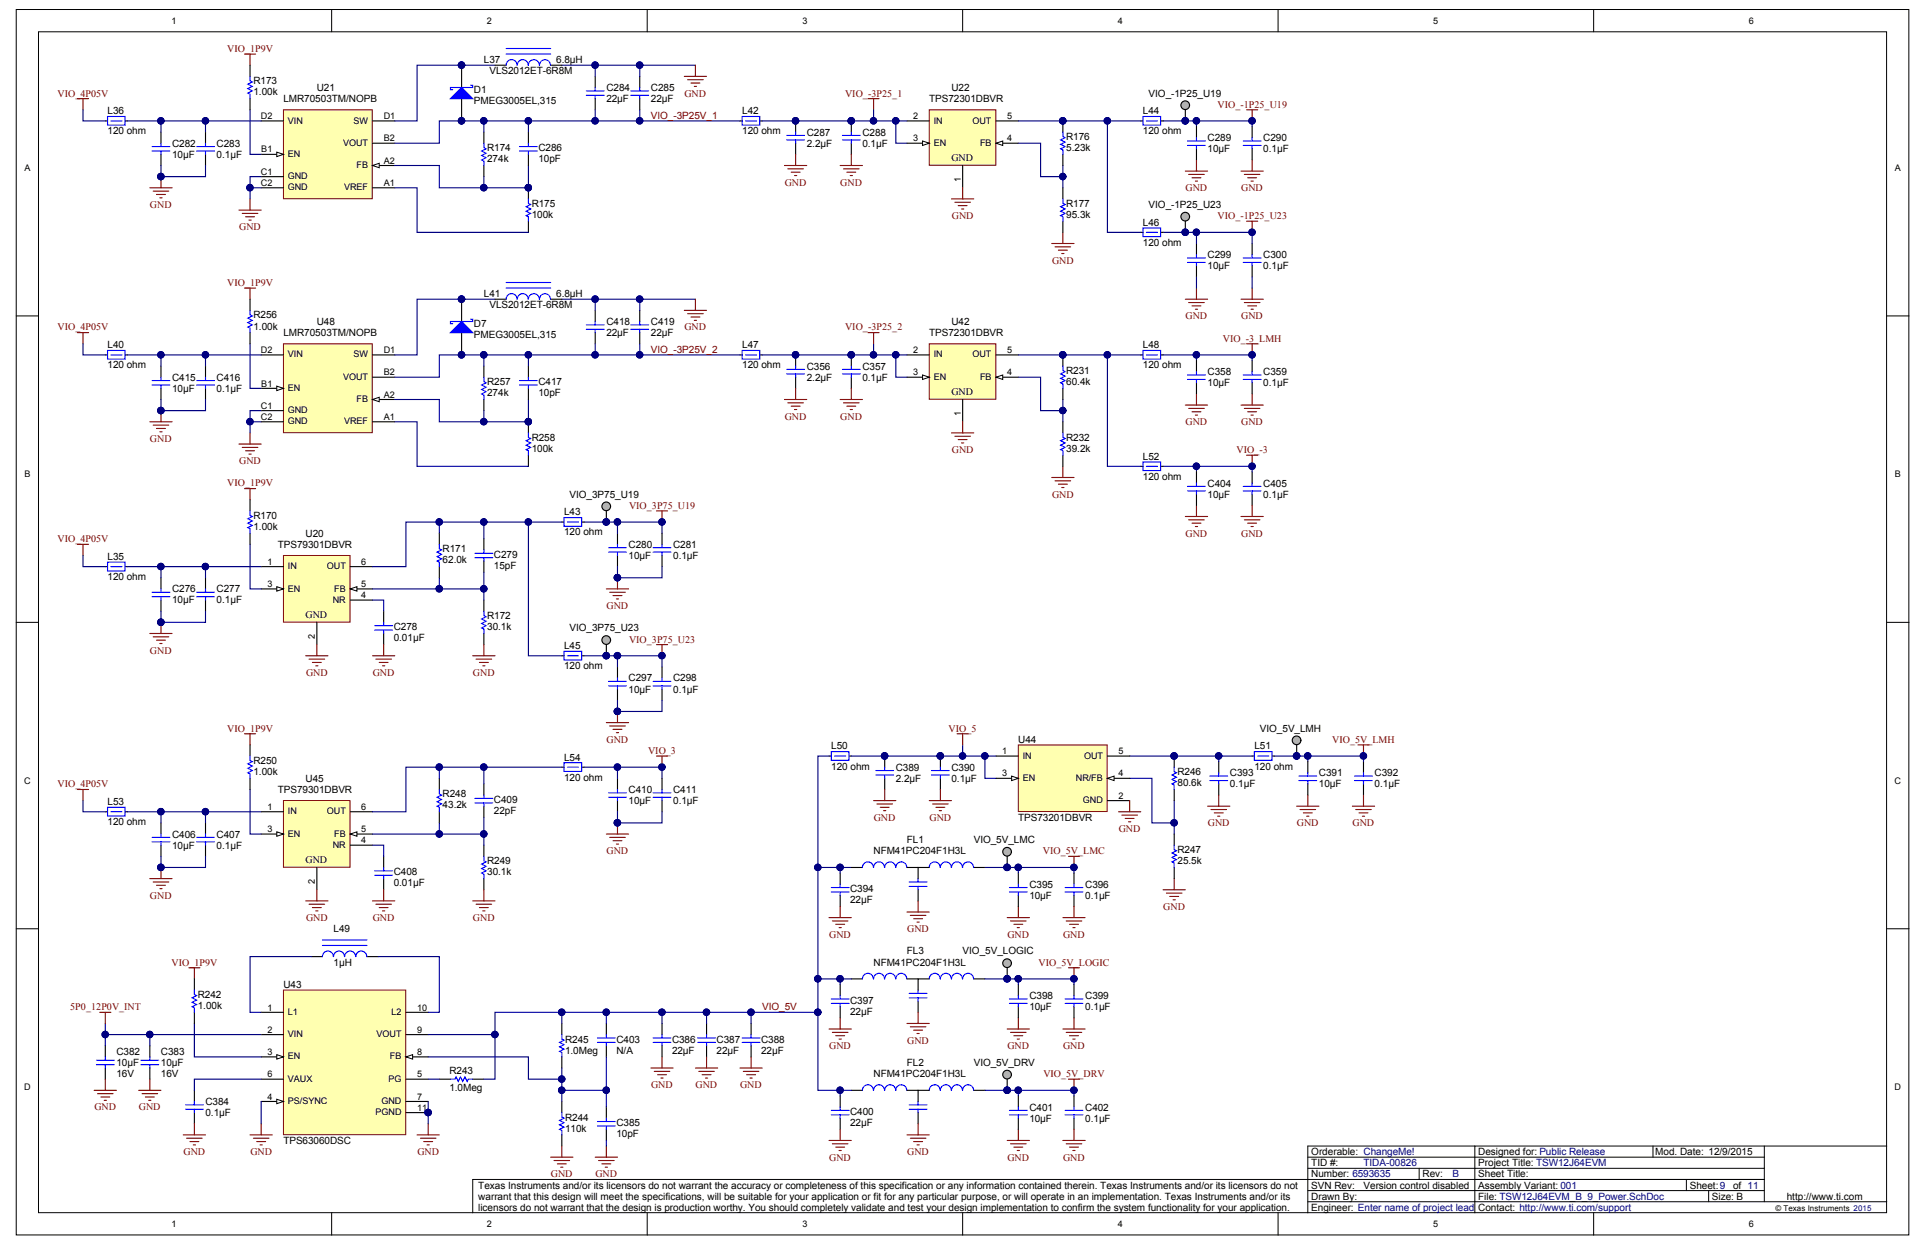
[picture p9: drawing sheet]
<svg xmlns="http://www.w3.org/2000/svg" width="432mm" height="279mm" viewBox="0 0 432 279" stroke-linecap="round" stroke-linejoin="round" font-family="sans-serif">
<defs><g id="words">
<g font-size="2.2" fill="#800000">
<text x="50.9" y="11.6">VIO_1P9V</text>
<text x="12.9" y="21.6">VIO_4P05V</text>
<text x="153.4" y="21.6">GND</text>
<text x="189.4" y="21.6">VIO_-3P25_1</text>
<text x="145.9" y="26.6">VIO_-3P25V_1</text>
<text x="272.8" y="24.1">VIO_-1P25_U19</text>
<text x="175.8" y="41.6">GND</text>
<text x="188.3" y="41.6">GND</text>
<text x="33.6" y="46.6">GND</text>
<text x="265.7" y="42.8">GND</text>
<text x="278.1" y="42.8">GND</text>
<text x="53.6" y="51.6">GND</text>
<text x="213.3" y="49.1">GND</text>
<text x="272.8" y="49.1">VIO_-1P25_U23</text>
<text x="235.7" y="59">GND</text>
<text x="50.9" y="64">VIO_1P9V</text>
<text x="265.7" y="71.5">GND</text>
<text x="278.1" y="71.5">GND</text>
<text x="12.9" y="74">VIO_4P05V</text>
<text x="153.4" y="74">GND</text>
<text x="189.4" y="74">VIO_-3P25_2</text>
<text x="274" y="76.5">VIO_-3_LMH</text>
<text x="145.9" y="79">VIO_-3P25V_2</text>
<text x="175.8" y="94">GND</text>
<text x="188.3" y="94">GND</text>
<text x="265.7" y="95.2">GND</text>
<text x="278.1" y="95.2">GND</text>
<text x="33.6" y="99">GND</text>
<text x="213.3" y="101.4">GND</text>
<text x="277.1" y="101.4">VIO_-3</text>
<text x="53.6" y="103.9">GND</text>
<text x="50.9" y="108.9">VIO_1P9V</text>
<text x="141" y="113.9">VIO_3P75_U19</text>
<text x="235.7" y="111.4">GND</text>
<text x="12.9" y="121.4">VIO_4P05V</text>
<text x="265.7" y="120.2">GND</text>
<text x="278.1" y="120.2">GND</text>
<text x="135.9" y="136.4">GND</text>
<text x="141" y="143.9">VIO_3P75_U23</text>
<text x="33.6" y="146.4">GND</text>
<text x="68.6" y="151.4">GND</text>
<text x="83.5" y="151.4">GND</text>
<text x="106" y="151.4">GND</text>
<text x="50.9" y="163.9">VIO_1P9V</text>
<text x="135.9" y="166.3">GND</text>
<text x="212.6" y="163.9">VIO_5</text>
<text x="298.5" y="166.3">VIO_5V_LMH</text>
<text x="145.2" y="168.8">VIO_3</text>
<text x="12.9" y="176.3">VIO_4P05V</text>
<text x="195.8" y="183.8">GND</text>
<text x="208.3" y="183.8">GND</text>
<text x="270.7" y="185">GND</text>
<text x="290.6" y="185">GND</text>
<text x="303.1" y="185">GND</text>
<text x="135.9" y="191.3">GND</text>
<text x="233.7" y="191.3">VIO_5V_LMC</text>
<text x="250.7" y="186.3">GND</text>
<text x="33.6" y="201.3">GND</text>
<text x="260.7" y="203.8">GND</text>
<text x="68.6" y="206.3">GND</text>
<text x="83.5" y="206.3">GND</text>
<text x="106" y="206.3">GND</text>
<text x="203.3" y="208.8">GND</text>
<text x="185.8" y="210">GND</text>
<text x="225.8" y="210">GND</text>
<text x="238.2" y="210">GND</text>
<text x="38.4" y="216.2">VIO_1P9V</text>
<text x="232.7" y="216.2">VIO_5V_LOGIC</text>
<text x="15.7" y="226.2">5P0_12P0V_INT</text>
<text x="170.8" y="226.2">VIO_5V</text>
<text x="203.3" y="233.7">GND</text>
<text x="185.8" y="235">GND</text>
<text x="225.8" y="235">GND</text>
<text x="238.2" y="235">GND</text>
<text x="145.9" y="243.7">GND</text>
<text x="155.9" y="243.7">GND</text>
<text x="165.9" y="243.7">GND</text>
<text x="233.8" y="241.2">VIO_5V_DRV</text>
<text x="21.1" y="248.7">GND</text>
<text x="31.1" y="248.7">GND</text>
<text x="41.1" y="258.7">GND</text>
<text x="56.1" y="258.7">GND</text>
<text x="93.5" y="258.7">GND</text>
<text x="123.4" y="263.6">GND</text>
<text x="133.4" y="263.6">GND</text>
<text x="185.8" y="259.9">GND</text>
<text x="203.3" y="258.7">GND</text>
<text x="225.8" y="259.9">GND</text>
<text x="238.2" y="259.9">GND</text>
</g>
<g font-size="2.2">
<text x="108.4" y="14.1">L37</text>
<text x="109.7" y="16.6">VLS2012ET-6R8M</text>
<text x="124.6" y="14.1">6.8µH</text>
<text x="56.8" y="21.4">1.00k</text>
<text x="56.8" y="18.9">R173</text>
<text x="63.5" y="22.9">LMR70503TM/NOPB</text>
<text x="71" y="20.4">U21</text>
<text x="106.2" y="20.9">D1</text>
<text x="106.2" y="23.4">PMEG3005EL,315</text>
<text x="135.9" y="22.9">22µF</text>
<text x="135.9" y="20.4">C284</text>
<text x="145.9" y="22.9">22µF</text>
<text x="145.9" y="20.4">C285</text>
<text x="208.2" y="22.9">TPS72301DBVR</text>
<text x="213.2" y="20.4">U22</text>
<text x="257.4" y="21.6">VIO_-1P25_U19</text>
<text x="24.1" y="25.6">L36</text>
<text x="166.3" y="25.6">L42</text>
<text x="256.1" y="25.6">L44</text>
<text x="24.1" y="30.1">120 ohm</text>
<text x="38.6" y="35.4">10µF</text>
<text x="38.6" y="32.9">C282</text>
<text x="48.5" y="35.4">0.1µF</text>
<text x="48.5" y="32.9">C283</text>
<text x="109.2" y="33.8">R174</text>
<text x="120.7" y="33.8">C286</text>
<text x="166.3" y="30.1">120 ohm</text>
<text x="180.8" y="32.9">2.2µF</text>
<text x="180.8" y="30.4">C287</text>
<text x="193.2" y="32.9">0.1µF</text>
<text x="193.2" y="30.4">C288</text>
<text x="238.9" y="33.8">5.23k</text>
<text x="238.9" y="31.3">R176</text>
<text x="256.1" y="30.1">120 ohm</text>
<text x="270.6" y="34.1">10µF</text>
<text x="270.6" y="31.6">C289</text>
<text x="283.1" y="34.1">0.1µF</text>
<text x="283.1" y="31.6">C290</text>
<text x="109.2" y="36.3">274k</text>
<text x="120.7" y="36.3">10pF</text>
<text x="213.2" y="36.1">GND</text>
<text x="119.1" y="46.3">R175</text>
<text x="238.9" y="46.3">R177</text>
<text x="257.4" y="46.6">VIO_-1P25_U23</text>
<text x="119.1" y="48.8">100k</text>
<text x="238.9" y="48.8">95.3k</text>
<text x="256.1" y="50.6">L46</text>
<text x="256.1" y="55.1">120 ohm</text>
<text x="270.6" y="57.8">C299</text>
<text x="283.1" y="57.8">C300</text>
<text x="270.6" y="60.3">10µF</text>
<text x="283.1" y="60.3">0.1µF</text>
<text x="56.8" y="71.3">R256</text>
<text x="108.4" y="66.5">L41</text>
<text x="109.7" y="69">VLS2012ET-6R8M</text>
<text x="124.6" y="66.5">6.8µH</text>
<text x="56.8" y="73.8">1.00k</text>
<text x="63.5" y="75.3">LMR70503TM/NOPB</text>
<text x="71" y="72.8">U48</text>
<text x="106.2" y="73.3">D7</text>
<text x="106.2" y="75.8">PMEG3005EL,315</text>
<text x="135.9" y="75.3">22µF</text>
<text x="135.9" y="72.8">C418</text>
<text x="145.9" y="75.3">22µF</text>
<text x="145.9" y="72.8">C419</text>
<text x="208.2" y="75.3">TPS72301DBVR</text>
<text x="213.2" y="72.8">U42</text>
<text x="24.1" y="82.5">120 ohm</text>
<text x="24.1" y="78">L40</text>
<text x="166.3" y="82.5">120 ohm</text>
<text x="166.3" y="78">L47</text>
<text x="180.8" y="82.8">C356</text>
<text x="193.2" y="82.8">C357</text>
<text x="238.9" y="83.8">R231</text>
<text x="256.1" y="82.5">120 ohm</text>
<text x="256.1" y="78">L48</text>
<text x="38.6" y="87.7">10µF</text>
<text x="38.6" y="85.3">C415</text>
<text x="48.5" y="87.7">0.1µF</text>
<text x="48.5" y="85.3">C416</text>
<text x="109.2" y="88.8">274k</text>
<text x="109.2" y="86.3">R257</text>
<text x="120.7" y="88.8">10pF</text>
<text x="120.7" y="86.3">C417</text>
<text x="180.8" y="85.3">2.2µF</text>
<text x="193.2" y="85.3">0.1µF</text>
<text x="213.2" y="88.5">GND</text>
<text x="238.9" y="86.3">60.4k</text>
<text x="270.6" y="86.5">10µF</text>
<text x="270.6" y="84">C358</text>
<text x="283.1" y="86.5">0.1µF</text>
<text x="283.1" y="84">C359</text>
<text x="119.1" y="101.2">100k</text>
<text x="119.1" y="98.7">R258</text>
<text x="238.9" y="101.2">39.2k</text>
<text x="238.9" y="98.7">R232</text>
<text x="256.1" y="107.5">120 ohm</text>
<text x="256.1" y="103">L52</text>
<text x="127.6" y="111.5">VIO_3P75_U19</text>
<text x="270.6" y="111.5">10µF</text>
<text x="270.6" y="109">C404</text>
<text x="283.1" y="111.5">0.1µF</text>
<text x="283.1" y="109">C405</text>
<text x="56.8" y="118.7">1.00k</text>
<text x="56.8" y="116.2">R170</text>
<text x="126.4" y="119.9">120 ohm</text>
<text x="126.4" y="115.4">L43</text>
<text x="24.1" y="125.4">L35</text>
<text x="62.3" y="122.7">TPS79301DBVR</text>
<text x="68.5" y="120.2">U20</text>
<text x="99.2" y="123.7">R171</text>
<text x="110.7" y="124.9">C279</text>
<text x="140.9" y="125.2">10µF</text>
<text x="140.9" y="122.7">C280</text>
<text x="150.8" y="125.2">0.1µF</text>
<text x="150.8" y="122.7">C281</text>
<text x="24.1" y="129.9">120 ohm</text>
<text x="99.2" y="126.2">62.0k</text>
<text x="110.7" y="127.4">15pF</text>
<text x="38.6" y="135.1">10µF</text>
<text x="38.6" y="132.7">C276</text>
<text x="48.5" y="135.1">0.1µF</text>
<text x="48.5" y="132.7">C277</text>
<text x="68.5" y="138.4">GND</text>
<text x="88.2" y="143.6">0.01µF</text>
<text x="88.2" y="141.1">C278</text>
<text x="109.2" y="141.1">30.1k</text>
<text x="109.2" y="138.7">R172</text>
<text x="127.6" y="141.4">VIO_3P75_U23</text>
<text x="126.4" y="149.9">120 ohm</text>
<text x="126.4" y="145.4">L45</text>
<text x="140.9" y="155.1">10µF</text>
<text x="140.9" y="152.6">C297</text>
<text x="150.8" y="155.1">0.1µF</text>
<text x="150.8" y="152.6">C298</text>
<text x="186.3" y="167.8">L50</text>
<text x="228.2" y="166.3">U44</text>
<text x="281.1" y="167.8">L51</text>
<text x="282.3" y="163.9">VIO_5V_LMH</text>
<text x="56.8" y="173.6">1.00k</text>
<text x="56.8" y="171.1">R250</text>
<text x="126.4" y="170.3">L54</text>
<text x="186.3" y="172.4">120 ohm</text>
<text x="200.7" y="172.6">C389</text>
<text x="213.2" y="172.6">C390</text>
<text x="263.8" y="173.6">R246</text>
<text x="275.6" y="173.8">C393</text>
<text x="281.1" y="172.4">120 ohm</text>
<text x="295.6" y="173.8">C391</text>
<text x="308" y="173.8">C392</text>
<text x="62.3" y="177.6">TPS79301DBVR</text>
<text x="68.5" y="175.1">U45</text>
<text x="99.2" y="178.6">R248</text>
<text x="110.7" y="179.8">C409</text>
<text x="126.4" y="174.8">120 ohm</text>
<text x="140.9" y="177.6">C410</text>
<text x="150.8" y="177.6">C411</text>
<text x="200.7" y="175.1">2.2µF</text>
<text x="213.2" y="175.1">0.1µF</text>
<text x="263.8" y="176.1">80.6k</text>
<text x="275.6" y="176.3">0.1µF</text>
<text x="295.6" y="176.3">10µF</text>
<text x="308" y="176.3">0.1µF</text>
<text x="24.1" y="184.8">120 ohm</text>
<text x="24.1" y="180.3">L53</text>
<text x="99.2" y="181.1">43.2k</text>
<text x="110.7" y="182.3">22pF</text>
<text x="140.9" y="180.1">10µF</text>
<text x="150.8" y="180.1">0.1µF</text>
<text x="228.2" y="183.8">TPS73201DBVR</text>
<text x="38.6" y="190.1">10µF</text>
<text x="38.6" y="187.6">C406</text>
<text x="48.5" y="190.1">0.1µF</text>
<text x="48.5" y="187.6">C407</text>
<text x="195.7" y="191.3">NFM41PC204F1H3L</text>
<text x="203.2" y="188.8">FL1</text>
<text x="218.2" y="188.8">VIO_5V_LMC</text>
<text x="263.8" y="191">R247</text>
<text x="68.5" y="193.3">GND</text>
<text x="88.2" y="196">C408</text>
<text x="109.2" y="196">30.1k</text>
<text x="109.2" y="193.5">R249</text>
<text x="263.8" y="193.5">25.5k</text>
<text x="88.2" y="198.5">0.01µF</text>
<text x="190.5" y="202.3">22µF</text>
<text x="190.5" y="199.8">C394</text>
<text x="230.7" y="201.3">10µF</text>
<text x="230.7" y="198.8">C395</text>
<text x="243.2" y="201.3">0.1µF</text>
<text x="243.2" y="198.8">C396</text>
<text x="74.7" y="208.8">L49</text>
<text x="203.2" y="213.7">FL3</text>
<text x="215.7" y="213.7">VIO_5V_LOGIC</text>
<text x="63.5" y="221.2">U43</text>
<text x="74.7" y="216.2">1µH</text>
<text x="195.7" y="216.2">NFM41PC204F1H3L</text>
<text x="44.3" y="226">1.00k</text>
<text x="44.3" y="223.5">R242</text>
<text x="190.5" y="227.2">22µF</text>
<text x="190.5" y="224.7">C397</text>
<text x="230.7" y="226.2">10µF</text>
<text x="230.7" y="223.7">C398</text>
<text x="243.2" y="226.2">0.1µF</text>
<text x="243.2" y="223.7">C399</text>
<text x="126.6" y="233.5">R245</text>
<text x="138.1" y="233.5">C403</text>
<text x="150.6" y="233.5">C386</text>
<text x="160.6" y="233.5">C387</text>
<text x="170.5" y="233.5">C388</text>
<text x="26.1" y="238.7">10µF</text>
<text x="26.1" y="236.2">C382</text>
<text x="36.1" y="238.7">10µF</text>
<text x="36.1" y="236.2">C383</text>
<text x="126.6" y="236">1.0Meg</text>
<text x="138.1" y="236">N/A</text>
<text x="150.6" y="236">22µF</text>
<text x="160.6" y="236">22µF</text>
<text x="170.5" y="236">22µF</text>
<text x="203.2" y="238.7">FL2</text>
<text x="218.2" y="238.7">VIO_5V_DRV</text>
<text x="26.1" y="241.2">16V</text>
<text x="36.1" y="241.2">16V</text>
<text x="100.7" y="244.4">1.0Meg</text>
<text x="100.7" y="240.5">R243</text>
<text x="195.7" y="241.2">NFM41PC204F1H3L</text>
<text x="46" y="249.9">0.1µF</text>
<text x="46" y="247.4">C384</text>
<text x="126.6" y="251">R244</text>
<text x="190.5" y="249.7">C400</text>
<text x="230.7" y="251.2">10µF</text>
<text x="230.7" y="248.7">C401</text>
<text x="243.2" y="251.2">0.1µF</text>
<text x="243.2" y="248.7">C402</text>
<text x="63.5" y="256.2">TPS63060DSC</text>
<text x="126.6" y="253.5">110k</text>
<text x="138.1" y="254.7">10pF</text>
<text x="138.1" y="252.2">C385</text>
<text x="190.5" y="252.2">22µF</text>
<text x="293.8" y="263.7">Number: 6593635</text>
<text x="293.8" y="261.2">TID #:</text>
<text x="293.8" y="258.7">Orderable: ChangeMe!</text>
<text x="318.8" y="263.7">Rev:</text>
<text x="331.2" y="263.7">Sheet Title:</text>
<text x="331.2" y="261.2">Project Title: TSW12J64EVM</text>
<text x="331.2" y="258.7">Designed for: Public Release</text>
<text x="370.9" y="258.7">Mod. Date: 12/9/2015</text>
<text x="107.2" y="266.2">Texas Instruments and/or its licensors do not warrant the accuracy or completeness of this specification or any information contained therein. Texas Instruments and/or its licensors do not</text>
<text x="107.2" y="268.7">warrant that this design will meet the specifications, will be suitable for your application or fit for any particular purpose, or will operate in an implementation. Texas Instruments and/or its</text>
<text x="293.8" y="268.7">Drawn By:</text>
<text x="293.8" y="266.2">SVN Rev:</text>
<text x="305.5" y="266.2">Version control disabled</text>
<text x="331.2" y="268.7">File: TSW12J64EVM_B_9_Power.SchDoc</text>
<text x="331.2" y="266.2">Assembly Variant: 001</text>
<text x="378.6" y="266.2">Sheet:9</text>
<text x="383.6" y="268.7">Size: B</text>
<text x="388.4" y="266.2">of 11</text>
<text x="400.4" y="268.7">http://www.ti.com</text>
<text x="107.2" y="271.2">licensors do not warrant that the design is production worthy. You should completely validate and test your design implementation to confirm the system functionality for your application.</text>
<text x="293.8" y="271.2">Engineer: Enter name of project lead</text>
<text x="331.2" y="271.2">Contact: http://www.ti.com/support</text>
</g>
<g font-size="2.2" fill="#000080">
<text x="305.5" y="261.2">TIDA-00826</text>
<text x="325.5" y="263.7">B</text>
</g>
<g font-size="2">
<text x="38.4" y="5.3">1</text>
<text x="109.1" y="5.3">2</text>
<text x="179.8" y="5.3">3</text>
<text x="250.5" y="5.3">4</text>
<text x="321.2" y="5.3">5</text>
<text x="391.9" y="5.3">6</text>
<text x="58.5" y="26.6">D2</text>
<text x="64.5" y="27.7">VIN</text>
<text x="79.2" y="27.7">SW</text>
<text x="86" y="26.6">D1</text>
<text x="204.6" y="26.6">2</text>
<text x="209.2" y="27.7">IN</text>
<text x="217.9" y="27.7">OUT</text>
<text x="225.7" y="26.6">5</text>
<text x="58.6" y="34.1">B1</text>
<text x="64.5" y="35.1">EN</text>
<text x="76.9" y="32.7">VOUT</text>
<text x="86" y="31.6">B2</text>
<text x="204.6" y="31.6">3</text>
<text x="209.2" y="32.7">EN</text>
<text x="219.6" y="32.7">FB</text>
<text x="225.7" y="31.6">4</text>
<text x="5.5" y="38.3">A</text>
<text x="58.5" y="39.1">C1</text>
<text x="58.5" y="41.6">C2</text>
<text x="64.5" y="40.1">GND</text>
<text x="79.9" y="37.6">FB</text>
<text x="86" y="41.6">A1</text>
<text x="86" y="36.6">A2</text>
<text x="215.3" y="40.7" transform="rotate(-90 215.3 40.7)">1</text>
<text x="424.6" y="38.3">A</text>
<text x="64.5" y="42.6">GND</text>
<text x="77.1" y="42.6">VREF</text>
<text x="58.5" y="79.1">D2</text>
<text x="64.5" y="80.1">VIN</text>
<text x="79.2" y="80.1">SW</text>
<text x="86" y="79.1">D1</text>
<text x="204.6" y="79.1">2</text>
<text x="209.2" y="80.1">IN</text>
<text x="217.9" y="80.1">OUT</text>
<text x="225.7" y="79.1">5</text>
<text x="58.6" y="86.6">B1</text>
<text x="64.5" y="87.5">EN</text>
<text x="76.9" y="85">VOUT</text>
<text x="86" y="84.1">B2</text>
<text x="86" y="89.1">A2</text>
<text x="204.6" y="84.1">3</text>
<text x="209.2" y="85">EN</text>
<text x="219.6" y="85">FB</text>
<text x="225.7" y="84.1">4</text>
<text x="58.5" y="91.6">C1</text>
<text x="58.5" y="94">C2</text>
<text x="64.5" y="92.5">GND</text>
<text x="64.5" y="95">GND</text>
<text x="77.1" y="95">VREF</text>
<text x="79.9" y="90">FB</text>
<text x="86" y="94">A1</text>
<text x="215.3" y="93.1" transform="rotate(-90 215.3 93.1)">1</text>
<text x="5.5" y="106.9">B</text>
<text x="424.6" y="106.9">B</text>
<text x="59.9" y="126.5">1</text>
<text x="59.9" y="131.5">3</text>
<text x="64.5" y="127.5">IN</text>
<text x="73.3" y="127.5">OUT</text>
<text x="81" y="131.5">5</text>
<text x="81" y="126.5">6</text>
<text x="64.5" y="132.5">EN</text>
<text x="74.6" y="135">NR</text>
<text x="74.9" y="132.5">FB</text>
<text x="81" y="134">4</text>
<text x="70.6" y="143" transform="rotate(-90 70.6 143)">2</text>
<text x="224.6" y="168.9">1</text>
<text x="224.6" y="173.9">3</text>
<text x="229.2" y="169.9">IN</text>
<text x="242.9" y="169.9">OUT</text>
<text x="250.7" y="173.9">4</text>
<text x="250.7" y="168.9">5</text>
<text x="5.4" y="175.5">C</text>
<text x="229.2" y="174.9">EN</text>
<text x="241.1" y="174.9">NR/FB</text>
<text x="242.7" y="179.9">GND</text>
<text x="250.7" y="178.9">2</text>
<text x="424.5" y="175.5">C</text>
<text x="59.9" y="181.4">1</text>
<text x="64.5" y="182.4">IN</text>
<text x="73.3" y="182.4">OUT</text>
<text x="81" y="181.4">6</text>
<text x="59.9" y="186.3">3</text>
<text x="64.5" y="187.4">EN</text>
<text x="74.6" y="189.9">NR</text>
<text x="74.9" y="187.4">FB</text>
<text x="81" y="188.8">4</text>
<text x="81" y="186.3">5</text>
<text x="70.6" y="197.9" transform="rotate(-90 70.6 197.9)">2</text>
<text x="59.9" y="226.3">1</text>
<text x="64.5" y="227.3">L1</text>
<text x="87.7" y="227.3">L2</text>
<text x="93.5" y="226.3">10</text>
<text x="59.9" y="231.3">2</text>
<text x="64.5" y="232.3">VIN</text>
<text x="84.4" y="232.3">VOUT</text>
<text x="93.5" y="231.3">9</text>
<text x="59.9" y="236.3">3</text>
<text x="64.5" y="237.3">EN</text>
<text x="87.4" y="237.3">FB</text>
<text x="93.5" y="236.3">8</text>
<text x="5.4" y="244.1">D</text>
<text x="59.9" y="241.3">6</text>
<text x="64.5" y="242.2">VAUX</text>
<text x="87" y="242.2">PG</text>
<text x="93.5" y="241.3">5</text>
<text x="424.5" y="244.1">D</text>
<text x="59.9" y="246.3">4</text>
<text x="64.5" y="247.2">PS/SYNC</text>
<text x="84.2" y="249.7">PGND</text>
<text x="85.5" y="247.2">GND</text>
<text x="93.5" y="246.3">7</text>
<text x="93.5" y="248.8">11</text>
<text x="38.4" y="274.8">1</text>
<text x="109.1" y="274.8">2</text>
<text x="179.8" y="274.8">3</text>
<text x="250.5" y="274.8">4</text>
<text x="321.2" y="274.8">5</text>
<text x="391.9" y="274.8">6</text>
</g>
<text font-size="1.8" x="397.8" y="271.3">© Texas Instruments 2015</text>
</g></defs>
<g fill="#fff" stroke="#000" stroke-width=".22">
<path d="M3.6 2.1h424.1v274.5h-424.1z"/>
<path d="M8.6 7.1h414.1v264.5h-414.1z"/>
</g>
<g fill="none" stroke="#000" stroke-width=".22">
<path d="M74.3 2.1v5M145 2.1v5M215.7 2.1v5M286.4 2.1v5M357.1 2.1v5M3.6 70.8h5M422.8 70.8h5M3.6 139.4h5M422.8 139.4h5M3.6 208h5M422.8 208h5M293.1 259.2h102.2"/>
<path d="M330.5 256.7h-37.4v14.9M370.4 256.7v2.5M395.3 256.7v12.4M422.8 256.7h-92.3v14.9M74.3 271.6v5M145 271.6v5M215.7 271.6v5M286.4 271.6v5M293.1 269.1h129.7M293.1 266.6h102.2M293.1 261.7h102.2M318 261.7v2.4"/>
<path d="M357.1 271.6v5M377.9 264.1v2.5M382.9 266.6v2.5M395.3 264.1h-289.4v7.5"/>
</g>
<path d="M17.4 121.9h2.5M18.6 121.9v2.5M36.1 139.4v2.5M33.6 141.9h5M34.3 142.6h3.5M35.1 143.4h2M35.8 144.1h.5" fill="none" stroke="#800000" stroke-width=".25"/>
<path d="M23.6 126.9h.5M28.1 126.9h.5M36.1 129.4v2.5M36.1 134.4v2.5M46.1 129.4v2.5M46.1 134.4v2.5" fill="none" stroke="#000" stroke-width=".25"/>
<path d="M24.1 125.9h3.9v1.9h-3.9zM24.8 126.9h2.5M34.1 132.6h4M34.1 133.6h4M36.1 131.9v.7M36.1 133.6v.8M44.1 132.6h3.9M44.1 133.6h3.9M46.1 131.9v.7M46.1 133.6v.8" fill="none" stroke="#00f" stroke-width=".25"/>
<path d="M18.6 124.4v2.5h5M28.6 126.9h17.5v2.5M36.1 136.9v2.5h10v-2.5M36.1 126.9v2.5" fill="none" stroke="#000080" stroke-width=".25"/>
<g fill="#000080" stroke="#000080" stroke-width=".22">
<circle cx="36" cy="139.4" r=".72"/>
<circle cx="46" cy="126.9" r=".72"/>
<circle cx="36" cy="126.9" r=".72"/>
</g>
<path d="M63.5 124.4h14.9v14.9h-14.9z" fill="#ffffb0" stroke="#800000" stroke-width=".22"/>
<path d="M58.5 126.9h5M58.5 131.9h5M71 139.4v5" fill="none" stroke="#000" stroke-width=".25"/>
<path d="M62 131.4l1.5 .5-1.5 .5z" fill="#fff" stroke="#000" stroke-width=".22"/>
<path d="M78.5 134.4h5M78.5 131.9h5" fill="none" stroke="#000" stroke-width=".25"/>
<path d="M78.5 131.9l1.5-.5v1z" fill="#fff" stroke="#000" stroke-width=".22"/>
<g fill="none" stroke="#000" stroke-width=".25">
<path d="M98.4 119.4v2.5M138.4 119.4v2.5M148.3 119.4v2.5M78.5 126.9h5M86 136.9v2.5M98.4 126.9v2.5M108.4 120.7v2.5M108.4 125.7v2.4M108.4 134.4v2.5M138.4 124.4v2.5M148.3 124.4v2.5M86 141.9v2.5"/>
<path d="M108.4 141.9v2.5"/>
</g>
<g fill="none" stroke="#800000" stroke-width=".25">
<path d="M54.8 109.4h2.5M56 109.4v2.5M147.1 114.4h2.5M148.3 114.4v2.5M135.9 131.9h5M136.6 132.6h3.5M137.4 133.4h2M138.1 134.1h.5M138.4 129.4v2.5M68.5 146.9h5M69.3 147.6h3.4M70 148.4h2"/>
<path d="M70.8 149.1h.4M71 144.4v2.5M83.5 146.9h5M84.2 147.6h3.5M85 148.4h2M85.7 149.1h.5M86 144.4v2.5M105.9 146.9h5M106.7 147.6h3.5M107.4 148.4h2M108.2 149.1h.5M108.4 144.4v2.5"/>
</g>
<path d="M98.4 119.4v-2.5h-7.4v10h-7.5M98.4 116.9h10v3.8M130.9 116.9h7.5v2.5M138.4 116.9h9.9v2.5M46.1 126.9h12.4M56 121.9v10h2.5M83.5 134.4h2.5v2.5M98.4 129.4v2.5h-14.9M108.4 128.1v3.8h-10M138.4 126.9v2.5h9.9v-2.5" fill="none" stroke="#000080" stroke-width=".25"/>
<g fill="#000080" stroke="#000080" stroke-width=".22">
<circle cx="46" cy="126.9" r=".72"/>
<circle cx="138.3" cy="129.4" r=".72"/>
<circle cx="98.4" cy="131.9" r=".72"/>
<circle cx="108.4" cy="131.9" r=".72"/>
<circle cx="98.4" cy="116.9" r=".72"/>
<circle cx="108.4" cy="116.9" r=".72"/>
<circle cx="135.8" cy="116.9" r=".72"/>
<circle cx="138.3" cy="116.9" r=".72"/>
<circle cx="148.3" cy="116.9" r=".72"/>
</g>
<g fill="none" stroke="#00f" stroke-width=".25">
<path d="M86 139.4v.7M98.4 121.9v1l.5 .3-1 .5 1 .5-1 .5 1 .5-1 .5 .5 .2v1M106.4 123.9h4M106.4 124.9h4M108.4 136.9v1l.5 .2-1 .5 1 .5-1 .5 1 .5-1 .5 .5 .3v1M108.4 123.2v.7M108.4 124.9v.8M136.4 122.7h4M136.4 123.7h4M138.4 121.9v.8M138.4 123.7v.7M146.3 122.7h4"/>
<path d="M146.3 123.7h4M148.3 121.9v.8M148.3 123.7v.7M84 140.1h4M84 141.1h4M86 141.1v.8"/>
</g>
<path d="M63.5 24.6h19.9v19.9h-19.9z" fill="#ffffb0" stroke="#800000" stroke-width=".22"/>
<path d="M58.5 34.6h5M83.5 42.1h5" fill="none" stroke="#000" stroke-width=".25"/>
<path d="M62 34.1l1.5 .5-1.5 .5z" fill="#fff" stroke="#000" stroke-width=".22"/>
<path d="M58.5 39.6h5M58.5 27.1h5M83.5 32.1h5M83.5 37.1h5M58.5 42.1h5" fill="none" stroke="#000" stroke-width=".25"/>
<path d="M83.5 37.1l1.5-.5v1z" fill="#fff" stroke="#000" stroke-width=".22"/>
<g fill="none" stroke="#000" stroke-width=".25">
<path d="M56 14.6v2.5M133.4 17.1v2.5M143.4 17.1v2.5M23.6 27.1h.5M28.1 27.1h.5M36.1 29.6v2.5M36.1 34.6v2.5M46.1 29.6v2.5M46.1 34.6v2.5M56 22.1v2.5M83.5 27.1h5M108.4 29.6v2.5"/>
<path d="M108.4 37.1v2.5M118.4 29.6v2.5M118.4 34.6v2.5M133.4 22.1v2.5M143.4 22.1v2.5M118.4 42.1v2.5M118.4 49.5v2.5M56 111.9v2.5M56 119.4v2.5"/>
</g>
<g fill="none" stroke="#800000" stroke-width=".25">
<path d="M54.8 12.1h2.5M56 12.1v2.5M153.3 17.1h5M154.1 17.9h3.5M154.8 18.6h2M155.6 19.3h.5M155.8 14.6v2.5M17.4 22.1h2.5M18.6 22.1v2.5M36.1 39.6v2.5M33.6 42.1h5M34.3 42.8h3.5"/>
<path d="M35.1 43.6h2M35.8 44.3h.5M53.5 47h5M54.3 47.8h3.5M55 48.5h2M55.8 49.3h.5M56 44.6v2.4"/>
</g>
<g fill="none" stroke="#000080" stroke-width=".25">
<path d="M110.9 14.6h-17.4v12.5h-5M125.9 14.6h29.9M133.4 14.6v2.5M143.4 14.6v2.5M18.6 24.6v2.5h5M28.6 27.1h17.5v2.5M36.1 37.1v2.5h10v-2.5M36.1 27.1v2.5M46.1 27.1h12.4M56 24.6v10h2.5M58.5 39.6h-2.5v5M88.5 37.1h9.9v5h20v-5"/>
<path d="M108.4 27.1v2.5M118.4 27.1v2.5M133.4 24.6v2.5M143.4 24.6v2.5M56 42.1h2.5M88.5 42.1h5v9.9h24.9"/>
</g>
<g fill="#000080" stroke="#000080" stroke-width=".22">
<circle cx="56" cy="42" r=".72"/>
<circle cx="36" cy="39.5" r=".72"/>
<circle cx="46" cy="27.1" r=".72"/>
<circle cx="36" cy="27.1" r=".72"/>
<circle cx="103.4" cy="14.6" r=".72"/>
<circle cx="133.3" cy="27.1" r=".72"/>
<circle cx="143.3" cy="27.1" r=".72"/>
<circle cx="133.3" cy="14.6" r=".72"/>
<circle cx="143.3" cy="14.6" r=".72"/>
<circle cx="118.4" cy="42" r=".72"/>
<circle cx="108.4" cy="42" r=".72"/>
<circle cx="108.4" cy="27.1" r=".72"/>
<circle cx="118.4" cy="27.1" r=".72"/>
</g>
<g fill="none" stroke="#00f" stroke-width=".25">
<path d="M56 17.1v1l.5 .3-1 .4 1 .5-1 .5 1 .5-1 .5 .5 .3v1M133.4 19.6v.7M143.4 19.6v.7M24.1 26.1h3.9v1.9h-3.9zM24.8 27.1h2.5M34.1 32.8h4M34.1 33.8h4M36.1 32.1v.7M36.1 33.8v.8M44.1 32.8h3.9M44.1 33.8h3.9M46.1 32.1v.7"/>
<path d="M46.1 33.8v.8M108.4 32.1v1l.5 .2-1 .5 1 .5-1 .5 1 .5-1 .5 .5 .3v1M116.4 32.8h4M116.4 33.8h4M118.4 32.1v.7M118.4 33.8v.8M131.4 20.3h4M131.4 21.3h4M133.4 21.3v.8M141.4 20.3h4M141.4 21.3h4M143.4 21.3v.8"/>
<path d="M118.4 44.6v1l.5 .2-1 .5 1 .5-1 .5 1 .5-1 .5 .5 .2v1M56 114.4v1l.5 .3-1 .5 1 .5-1 .5 1 .5-1 .5 .5 .2v1"/>
</g>
<path d="M208.2 24.6h14.9v12.4h-14.9z" fill="#ffffb0" stroke="#800000" stroke-width=".22"/>
<path d="M203.2 27.1h5M203.2 32.1h5" fill="none" stroke="#000" stroke-width=".25"/>
<path d="M206.7 31.6l1.5 .5-1.5 .5z" fill="#fff" stroke="#000" stroke-width=".22"/>
<path d="M223.2 32.1h5" fill="none" stroke="#000" stroke-width=".25"/>
<path d="M223.2 32.1l1.5-.5v1z" fill="#fff" stroke="#000" stroke-width=".22"/>
<g fill="none" stroke="#000" stroke-width=".25">
<path d="M103.4 14.6v5M110.9 14.6h2.5M123.4 14.6h2.5M103.4 22.1v5M165.8 27.1h.5M170.3 27.1h.5M178.3 27.1v2.5M178.3 32.1v2.5M190.8 27.1v2.5M190.8 32.1v2.5M215.7 37.1v5M223.2 27.1h5"/>
<path d="M238.2 27.1v2.5M238.2 34.6v2.5M255.6 27.1h.5M260.1 27.1h.5M268.1 28.3v2.5M268.1 33.3v2.5M280.6 28.3v2.5M280.6 33.3v2.5M238.2 42.1v2.5M238.2 49.5v2.5M255.6 52h.5M260.1 52h.5"/>
<path d="M268.1 54.5v2.5M268.1 59.5v2.5M280.6 54.5v2.5M280.6 59.5v2.5M125.9 116.9h.5M130.4 116.9h.5M125.9 146.9h.5M130.4 146.9h.5M138.4 149.4v2.5M138.4 154.3v2.5M148.3 149.4v2.5M148.3 154.3v2.5"/>
</g>
<g fill="#000080" stroke="#000080" stroke-width=".22">
<circle cx="190.7" cy="27.1" r=".72"/>
<circle cx="178.3" cy="27.1" r=".72"/>
<circle cx="200.7" cy="27.1" r=".72"/>
<circle cx="238.1" cy="39.5" r=".72"/>
<circle cx="265.6" cy="27.1" r=".72"/>
<circle cx="268.1" cy="27.1" r=".72"/>
<circle cx="280.6" cy="27.1" r=".72"/>
<circle cx="103.4" cy="27.1" r=".72"/>
<circle cx="108.4" cy="27.1" r=".72"/>
<circle cx="118.4" cy="27.1" r=".72"/>
<circle cx="133.3" cy="27.1" r=".72"/>
<circle cx="143.3" cy="27.1" r=".72"/>
<circle cx="108.4" cy="42" r=".72"/>
<circle cx="238.1" cy="27.1" r=".72"/>
<circle cx="195.7" cy="27.1" r=".72"/>
<circle cx="103.4" cy="14.6" r=".72"/>
<circle cx="108.4" cy="116.9" r=".72"/>
<circle cx="118.4" cy="116.9" r=".72"/>
<circle cx="248.1" cy="27.1" r=".72"/>
<circle cx="138.3" cy="159.3" r=".72"/>
<circle cx="135.8" cy="146.8" r=".72"/>
<circle cx="138.3" cy="146.8" r=".72"/>
<circle cx="148.3" cy="146.8" r=".72"/>
<circle cx="265.6" cy="52" r=".72"/>
<circle cx="268.1" cy="52" r=".72"/>
<circle cx="280.6" cy="52" r=".72"/>
<circle cx="108.4" cy="131.9" r=".72"/>
</g>
<g fill="none" stroke="#00f" stroke-width=".25">
<path d="M105.4 19.1h.5v.5h-5v.5h.5M113.4 12.1h10M113.4 10.9h10M115.9 14.6a1.22 1.22 0 0 0-1.3-1.2 1.22 1.22 0 0 0-1.2 1.2M118.4 14.6a1.22 1.22 0 0 0-1.3-1.2 1.22 1.22 0 0 0-1.2 1.2M120.8 14.6a1.22 1.22 0 0 0-1.2-1.2 1.22 1.22 0 0 0-1.2 1.2M123.3 14.6a1.22 1.22 0 0 0-1.2-1.2 1.22 1.22 0 0 0-1.2 1.2M166.3 26.1h4v1.9h-4zM167.1 27.1h2.5M176.3 30.3h4M176.3 31.3h4M178.3 29.6v.7"/>
<path d="M178.3 31.3v.8M188.8 30.3h4M188.8 31.3h4M190.8 29.6v.7M190.8 31.3v.8M238.2 29.6v1l.5 .2-1 .5 1 .5-1 .5 1 .5-1 .5 .5 .3v1M256.1 26.1h4v1.9h-4zM256.9 27.1h2.5M266.1 31.6h4M266.1 32.6h4M268.1 30.8v.8M268.1 32.6v.7"/>
<path d="M278.6 31.6h4M278.6 32.6h4M280.6 30.8v.8M280.6 32.6v.7M238.2 44.6v1l.5 .2-1 .5 1 .5-1 .5 1 .5-1 .5 .5 .2v1M256.1 51h4v2h-4zM256.9 52h2.5M266.1 57.8h4M266.1 58.8h4M268.1 57v.8M268.1 58.8v.7M278.6 57.8h4"/>
<path d="M278.6 58.8h4M280.6 57v.8M280.6 58.8v.7M126.4 115.9h3.9v2h-3.9zM127.1 116.9h2.5M126.4 145.9h3.9v1.9h-3.9zM127.1 146.9h2.5M136.4 152.6h4M136.4 153.6h4M138.4 151.9v.7M138.4 153.6v.7M146.3 152.6h4"/>
<path d="M146.3 153.6h4M148.3 151.9v.7M148.3 153.6v.7"/>
</g>
<g fill="none" stroke="#800000" stroke-width=".25">
<path d="M175.8 37.1h5M176.5 37.8h3.5M177.3 38.6h2M178 39.3h.5M178.3 34.6v2.5M188.3 37.1h5M189 37.8h3.5M189.8 38.6h2M190.5 39.3h.5M190.8 34.6v2.5M194.5 22.1h2.5M195.7 22.1v2.5"/>
<path d="M265.6 38.3h5M266.4 39.1h3.5M267.1 39.8h2M268.1 35.8v2.5M278.1 38.3h5M278.8 39.1h3.5M279.3 24.6h2.5M279.6 39.8h2M280.6 24.6v2.5M280.6 35.8v2.5M213.2 44.6h5M214 45.3h3.5"/>
<path d="M214.7 46h2M215.5 46.8h.5M215.7 42.1v2.5M235.7 54.5h5M236.4 55.3h3.5M237.2 56h2M237.9 56.8h.5M238.2 52v2.5M267.9 40.6h.5M279.3 49.5h2.5M280.3 40.6h.5M280.6 49.5v2.5"/>
<path d="M265.6 67h5M266.4 67.8h3.5M267.1 68.5h2M267.9 69.3h.5M268.1 64.5v2.5M278.1 67h5M278.8 67.8h3.5M279.6 68.5h2M280.3 69.3h.5M280.6 64.5v2.5M138.4 159.3v2.5M147.1 144.4h2.5"/>
<path d="M148.3 144.4v2.5M135.9 161.8h5M136.6 162.6h3.5M137.4 163.3h2M138.1 164.1h.5"/>
</g>
<g fill="none" stroke="#000080" stroke-width=".25">
<path d="M108.4 39.6v2.5M165.8 27.1h-67.4v5h-9.9M170.8 27.1h32.4M195.7 24.6v2.5M200.7 27.1v5h2.5M228.2 32.1h5v7.5h5v2.5M228.2 27.1h27.4M238.2 37.1v2.5M248.1 27.1v24.9h7.5M260.6 27.1h7.5v1.2M268.1 27.1h12.5v1.2M260.6 52h7.5v2.5"/>
<path d="M268.1 52h12.5v2.5M268.1 62v2.5M280.6 62v2.5M108.4 116.9h17.5M118.4 116.9v30h7.5M108.4 131.9v2.5M130.9 146.9h7.5v2.5M138.4 156.8v2.5h9.9v-2.5M138.4 146.9h9.9v2.5"/>
</g>
<path d="M103.4 19.6l2.5 2.5h-5z" fill="#00f" stroke="#00f" stroke-width=".25"/>
<path d="M208.2 77h14.9v12.4h-14.9z" fill="#ffffb0" stroke="#800000" stroke-width=".22"/>
<path d="M203.2 79.5h5M203.2 84.5h5" fill="none" stroke="#000" stroke-width=".25"/>
<path d="M206.7 84l1.5 .5-1.5 .5z" fill="#fff" stroke="#000" stroke-width=".22"/>
<path d="M223.2 84.5h5" fill="none" stroke="#000" stroke-width=".25"/>
<path d="M223.2 84.5l1.5-.5v1z" fill="#fff" stroke="#000" stroke-width=".22"/>
<g fill="none" stroke="#000" stroke-width=".25">
<path d="M165.8 79.5h.5M170.3 79.5h.5M178.3 79.5v2.5M190.8 79.5v2.5M223.2 79.5h5M238.2 79.5v2.5M255.6 79.5h.5M260.1 79.5h.5M178.3 84.5v2.5M190.8 84.5v2.5M215.7 89.5v5M238.2 87v2.5"/>
<path d="M238.2 94.5v2.5M268.1 80.7v2.5M268.1 85.7v2.5M280.6 80.7v2.5M280.6 85.7v2.5M238.2 101.9v2.5"/>
</g>
<g fill="#000080" stroke="#000080" stroke-width=".22">
<circle cx="190.7" cy="79.5" r=".72"/>
<circle cx="178.3" cy="79.5" r=".72"/>
<circle cx="200.7" cy="79.5" r=".72"/>
<circle cx="238.1" cy="91.9" r=".72"/>
<circle cx="268.1" cy="79.5" r=".72"/>
<circle cx="280.6" cy="79.5" r=".72"/>
<circle cx="238.1" cy="79.5" r=".72"/>
<circle cx="195.7" cy="79.5" r=".72"/>
<circle cx="248.1" cy="79.5" r=".72"/>
</g>
<g fill="none" stroke="#00f" stroke-width=".25">
<path d="M166.3 78.5h4v1.9h-4zM167.1 79.5h2.5M256.1 78.5h4v1.9h-4zM256.9 79.5h2.5M176.3 82.7h4M176.3 83.7h4M178.3 82v.7M178.3 83.7v.8M188.8 82.7h4M188.8 83.7h4M190.8 82v.7M190.8 83.7v.8"/>
<path d="M238.2 82v1l.5 .2-1 .5 1 .5-1 .5 1 .5-1 .5 .5 .3v1M238.2 97v1l.5 .2-1 .5 1 .5-1 .5 1 .5-1 .5 .5 .2v1M266.1 84h4M266.1 85h4M268.1 83.2v.8M268.1 85v.7M278.6 84h4M278.6 85h4M280.6 83.2v.8M280.6 85v.7"/>
</g>
<g fill="none" stroke="#800000" stroke-width=".25">
<path d="M194.5 74.5h2.5M195.7 74.5v2.5M279.3 77h2.5M280.6 77v2.5M175.8 89.5h5M176.5 90.2h3.5M177.3 91h2M178 91.7h.5M178.3 87v2.5M188.3 89.5h5M189 90.2h3.5M189.8 91h2"/>
<path d="M190.5 91.7h.5M190.8 87v2.5M213.2 97h5M214 97.7h3.5M214.7 98.5h2M215.5 99.2h.5M215.7 94.5v2.5M265.6 90.7h5M266.4 91.5h3.5M267.1 92.2h2M267.9 93h.5M268.1 88.2v2.5"/>
<path d="M278.1 90.7h5M278.8 91.5h3.5M279.6 92.2h2M280.3 93h.5M280.6 88.2v2.5M235.7 106.9h5M236.4 107.7h3.5M237.2 108.4h2M237.9 109.2h.5M238.2 104.4v2.5"/>
</g>
<path d="M170.8 79.5h32.4M195.7 77v2.5M200.7 79.5v5h2.5M228.2 79.5h27.4M260.6 79.5h7.5v1.2M268.1 79.5h12.5v1.2M228.2 84.5h5v7.5h5v2.5M238.2 89.5v2.5" fill="none" stroke="#000080" stroke-width=".25"/>
<path d="M63.5 221.7h27.4v32.4h-27.4z" fill="#ffffb0" stroke="#800000" stroke-width=".22"/>
<path d="M58.5 226.7h5M58.5 231.7h5M58.5 236.7h5" fill="none" stroke="#000" stroke-width=".25"/>
<path d="M62 236.2l1.5 .5-1.5 .5z" fill="#fff" stroke="#000" stroke-width=".22"/>
<path d="M58.5 246.7h5" fill="none" stroke="#000" stroke-width=".25"/>
<path d="M62 246.2l1.5 .5-1.5 .5z" fill="#fff" stroke="#000" stroke-width=".22"/>
<path d="M91 236.7h5M58.5 241.7h5M91 241.7h5M91 246.7h5" fill="none" stroke="#000" stroke-width=".25"/>
<path d="M91 236.7l1.5-.5v1z" fill="#fff" stroke="#000" stroke-width=".22"/>
<g fill="none" stroke="#000" stroke-width=".25">
<path d="M185.8 169.3h.5M190.3 169.3h.5M198.2 169.3v2.5M198.2 174.3v2.5M210.7 169.3v2.5M210.7 174.3v2.5M263.1 169.3v2.5M263.1 176.8v2.5M280.6 169.3h.5M285.1 169.3h.5M293.1 170.6v2.5M293.1 175.6v2.5"/>
<path d="M305.5 170.6v2.5M305.5 175.6v2.5M263.1 186.8v2.5M263.1 194.3v2.5M43.6 219.2v2.5M69.8 214.2h2.4M82.2 214.2h2.5M23.6 234.2v2.5M23.6 239.2v2.5M33.6 234.2v2.5M33.6 239.2v2.5M43.6 226.7v2.5"/>
<path d="M91 231.7h5M91 226.7h5M125.9 229.2v2.5M125.9 236.7v2.5M148.3 229.2v2.5M148.3 234.2v2.5M158.3 229.2v2.5M158.3 234.2v2.5M168.3 229.2v2.5M168.3 234.2v2.5M43.6 244.2v2.5M43.6 249.2v2.5"/>
<path d="M91 249.2h5M98.4 241.7h2.5M105.9 241.7h2.5M125.9 246.7v2.5M125.9 254.2v2.5M135.9 247.9v2.5M135.9 252.9v2.5"/>
</g>
<g fill="#000080" stroke="#000080" stroke-width=".22">
<circle cx="95.9" cy="249.1" r=".72"/>
<circle cx="33.6" cy="231.7" r=".72"/>
<circle cx="23.6" cy="231.7" r=".72"/>
<circle cx="110.9" cy="231.7" r=".72"/>
<circle cx="125.9" cy="226.7" r=".72"/>
<circle cx="125.9" cy="241.7" r=".72"/>
<circle cx="125.9" cy="244.2" r=".72"/>
<circle cx="135.8" cy="244.2" r=".72"/>
<circle cx="135.8" cy="226.7" r=".72"/>
<circle cx="148.3" cy="226.7" r=".72"/>
<circle cx="158.3" cy="226.7" r=".72"/>
<circle cx="168.3" cy="226.7" r=".72"/>
<circle cx="210.7" cy="169.3" r=".72"/>
<circle cx="198.2" cy="169.3" r=".72"/>
<circle cx="220.7" cy="169.3" r=".72"/>
<circle cx="263.1" cy="184.3" r=".72"/>
<circle cx="290.5" cy="169.3" r=".72"/>
<circle cx="293" cy="169.3" r=".72"/>
<circle cx="305.5" cy="169.3" r=".72"/>
<circle cx="263.1" cy="169.3" r=".72"/>
<circle cx="215.7" cy="169.3" r=".72"/>
<circle cx="273.1" cy="169.3" r=".72"/>
</g>
<g fill="none" stroke="#00f" stroke-width=".25">
<path d="M186.3 168.3h3.9v2h-3.9zM187 169.3h2.5M196.2 172.6h4M196.2 173.6h4M198.2 171.8v.8M198.2 173.6v.7M208.7 172.6h4M208.7 173.6h4M210.7 171.8v.8M210.7 173.6v.7M263.1 171.8v1l.5 .3-1 .5 1 .5-1 .5 1 .5-1 .5 .5 .2v1M281.1 168.3h3.9v2h-3.9z"/>
<path d="M281.8 169.3h2.5M291.1 173.8h3.9M291.1 174.8h3.9M293.1 173.1v.7M293.1 174.8v.8M303.5 173.8h4M303.5 174.8h4M305.5 173.1v.7M305.5 174.8v.8M263.1 189.3v1l.5 .2-1 .5 1 .5-1 .5 1 .5-1 .5 .5 .3v1M72.2 211.7h10M72.2 210.5h10"/>
<path d="M74.7 214.2a1.22 1.22 0 0 0-1.2-1.2 1.22 1.22 0 0 0-1.3 1.2M77.2 214.2a1.22 1.22 0 0 0-1.2-1.2 1.22 1.22 0 0 0-1.3 1.2M79.7 214.2a1.22 1.22 0 0 0-1.2-1.2 1.22 1.22 0 0 0-1.3 1.2M82.2 214.2a1.22 1.22 0 0 0-1.2-1.2 1.22 1.22 0 0 0-1.3 1.2M21.6 237.4h4M21.6 238.4h4M23.6 236.7v.7M23.6 238.4v.8M31.6 237.4h4M31.6 238.4h4M33.6 236.7v.7M33.6 238.4v.8"/>
<path d="M43.6 221.7v1l.5 .3-1 .5 1 .5-1 .5 1 .5-1 .5 .5 .2v1M125.9 231.7v1l.5 .3-1 .5 1 .5-1 .5 1 .4-1 .5 .5 .3v1M146.3 233.5h4M146.3 232.5h4M148.3 231.7v.8M148.3 233.5v.7M156.3 233.5h4M156.3 232.5h4M158.3 231.7v.8M158.3 233.5v.7M166.3 233.5h4M166.3 232.5h4"/>
<path d="M168.3 231.7v.8M168.3 233.5v.7M41.6 247.4h4M41.6 248.4h4M43.6 246.7v.7M43.6 248.4v.8M100.9 241.7h1l.3-.5 .5 1 .5-1 .5 1 .5-1 .5 1 .2-.5h1M125.9 249.2v1l.5 .2-1 .5 1 .5-1 .5 1 .5-1 .5 .5 .3v1M133.9 251.2h4M133.9 252.2h4M135.9 250.4v.8M135.9 252.2v.7"/>
</g>
<g fill="none" stroke="#800000" stroke-width=".25">
<path d="M195.7 179.3h5M198.2 176.8v2.5M208.2 179.3h5M210.7 176.8v2.5M214.5 164.3h2.5M215.7 164.3v2.5M293.1 178.1v2.5M304.3 166.8h2.5M305.5 166.8v2.5M305.5 178.1v2.5M196.5 180.1h3.5M197.2 180.8h2"/>
<path d="M198 181.5h.5M209 180.1h3.5M209.7 180.8h2M210.5 181.5h.5M260.6 199.3h5M263.1 196.8v2.5M290.6 180.6h4.9M291.3 181.3h3.5M292.1 182h2M292.8 182.8h.5M303 180.6h5M303.8 181.3h3.5"/>
<path d="M304.5 182h2M305.3 182.8h.5M42.3 216.7h2.5M43.6 216.7v2.5M261.4 200h3.5M262.1 200.8h2M262.9 201.5h.5M145.8 239.2h5M146.6 239.9h3.5M148.3 236.7v2.5M155.8 239.2h5M156.6 239.9h3.5"/>
<path d="M158.3 236.7v2.5M165.8 239.2h5M166.6 239.9h3.5M168.3 236.7v2.5M21.1 244.2h5M21.8 244.9h3.5M22.6 245.7h2M23.3 246.4h.5M23.6 241.7v2.5M31.1 244.2h5M31.8 244.9h3.5M32.6 245.7h2"/>
<path d="M33.3 246.4h.5M33.6 241.7v2.5M41.1 254.2h5M41.8 254.9h3.5M42.6 255.7h2M43.3 256.4h.5M43.6 251.7v2.5M56 254.2h5M56.8 254.9h3.5M57.5 255.7h2M58.3 256.4h.5M58.5 251.7v2.5"/>
<path d="M93.5 254.2h4.9M94.2 254.9h3.5M95 255.7h1.9M95.7 256.4h.5M96 251.7v2.5M123.4 259.2h5M124.1 259.9h3.5M125.9 256.7v2.5M133.4 259.2h5M134.1 259.9h3.5M135.9 256.7v2.5M147.3 240.7h2"/>
<path d="M148.1 241.4h.5M157.3 240.7h2M158.1 241.4h.5M167.3 240.7h2M168.1 241.4h.5M124.9 260.7h2M125.6 261.4h.5M134.9 260.7h2M135.6 261.4h.5"/>
</g>
<g fill="none" stroke="#000080" stroke-width=".25">
<path d="M190.8 169.3h32.4M215.7 166.8v2.5M220.7 169.3v5h2.5M253.1 174.3h5v10h5v2.5M253.1 169.3h27.5M263.1 179.3v5M285.6 169.3h7.5v1.3M293.1 169.3h12.4v1.3M69.8 214.2h-13.8v12.5h2.5M84.7 214.2h13.7v12.5h-2.4M23.6 229.2v2.5h34.9M23.6 231.7v2.5"/>
<path d="M33.6 231.7v2.5M43.6 229.2v7.5h14.9M96 236.7h22.4v5h7.5v-2.5M110.9 231.7v10h-2.5M125.9 229.2v-2.5h-15v5h-14.9M125.9 226.7h22.4v2.5M148.3 226.7h10v2.5M158.3 226.7h10v2.5M58.5 241.7h-14.9v2.5M58.5 246.7v5M96 246.7v5M96 241.7h2.4"/>
<path d="M125.9 241.7v5M125.9 244.2h10v3.7M135.9 255.4v1.3"/>
</g>
<path d="M228.2 166.8h19.9v14.9h-19.9z" fill="#ffffb0" stroke="#800000" stroke-width=".22"/>
<path d="M223.2 169.3h5M223.2 174.3h5M248.1 179.3h5" fill="none" stroke="#000" stroke-width=".25"/>
<path d="M226.7 173.8l1.5 .5-1.5 .5z" fill="#fff" stroke="#000" stroke-width=".22"/>
<path d="M248.1 174.3h5" fill="none" stroke="#000" stroke-width=".25"/>
<path d="M248.1 174.3l1.5-.5v1z" fill="#fff" stroke="#000" stroke-width=".22"/>
<g fill="none" stroke="#000" stroke-width=".25">
<path d="M255.6 104.4h.5M260.1 104.4h.5M268.1 105.7v2.5M268.1 110.7v2.5M280.6 105.7v2.5M280.6 110.7v2.5M248.1 169.3h5M273.1 170.6v2.5M273.1 175.6v2.5M23.6 181.8h.5M28.1 181.8h.5M36.1 184.3v2.5"/>
<path d="M36.1 189.3v2.5M46.1 184.3v2.5M46.1 189.3v2.5M188.3 195.5v2.5M190.8 194.3h2.5M203.2 194.3h2.5M205.7 199.3v2.5M208.2 194.3h-2.5v2.5M218.2 194.3h2.5M228.2 195.5v2.5M240.7 195.5v2.5M188.3 200.5v2.5"/>
<path d="M190.8 219.2h2.5M203.2 219.2h2.5M208.2 219.2h-2.5v2.5M218.2 219.2h2.5M228.2 200.5v2.5M240.7 200.5v2.5M135.9 229.2v2.5M135.9 234.2v2.5M188.3 220.5v2.5M188.3 225.5v2.5M205.7 224.2v2.5M228.2 220.5v2.5"/>
<path d="M228.2 225.5v2.5M240.7 220.5v2.5M240.7 225.5v2.5M188.3 245.4v2.5M188.3 250.4v2.5M190.8 244.2h2.5M203.2 244.2h2.5M205.7 249.2v2.5M208.2 244.2h-2.5v2.5M218.2 244.2h2.5M228.2 245.4v2.5M228.2 250.4v2.5"/>
<path d="M240.7 245.4v2.5M240.7 250.4v2.5"/>
</g>
<g fill="none" stroke="#800000" stroke-width=".25">
<path d="M265.6 115.7h5M266.4 116.4h3.5M267.1 117.2h2M267.9 117.9h.5M268.1 113.2v2.5M278.1 115.7h5M278.8 116.4h3.5M279.3 101.9h2.5M279.6 117.2h2M280.3 117.9h.5M280.6 101.9v2.5M280.6 113.2v2.5"/>
<path d="M17.4 176.8h2.5M18.6 176.8v2.5M253.1 179.3v2.5M273.1 178.1v2.5M33.6 196.8h5M34.3 197.5h3.5M35.1 198.3h2M35.8 199h.5M36.1 194.3v2.5M239.4 191.8h2.5M240.7 191.8v2.5M250.6 181.8h5"/>
<path d="M251.4 182.5h3.5M252.1 183.3h2M252.9 184h.5M270.6 180.6h5M271.3 181.3h3.5M272.1 182h2M272.8 182.8h.5M185.8 205.5h5M186.5 206.3h3.5M187.3 207h2M188 207.8h.5M188.3 203v2.5"/>
<path d="M203.2 204.3h5M204 205h3.5M204.7 205.8h2M205.5 206.5h.5M205.7 201.8v2.5M225.7 205.5h5M226.4 206.3h3.5M227.2 207h2M227.9 207.8h.5M228.2 203v2.5M238.2 205.5h5M238.9 206.3h3.5"/>
<path d="M239.4 216.7h2.5M239.7 207h2M240.4 207.8h.5M240.7 203v2.5M240.7 216.7v2.5M185.8 230.5h5M186.5 231.2h3.5M187.3 232h2M188 232.7h.5M188.3 228v2.5M203.2 229.2h5M204 230h3.5"/>
<path d="M204.7 230.7h2M205.5 231.5h.5M205.7 226.7v2.5M225.7 230.5h5M226.4 231.2h3.5M227.2 232h2M227.9 232.7h.5M228.2 228v2.5M238.2 230.5h5M238.9 231.2h3.5M239.7 232h2M240.4 232.7h.5"/>
<path d="M240.7 228v2.5M185.8 255.4h5M186.5 256.2h3.5M187.3 256.9h2M188 257.7h.5M188.3 252.9v2.5M203.2 254.2h5M204 254.9h3.5M204.7 255.7h2M205.5 256.4h.5M205.7 251.7v2.5M225.7 255.4h5"/>
<path d="M226.4 256.2h3.5M227.2 256.9h2M227.9 257.7h.5M228.2 252.9v2.5M238.2 255.4h5M238.9 256.2h3.5M239.4 241.7h2.5M239.7 256.9h2M240.4 257.7h.5M240.7 241.7v2.5M240.7 252.9v2.5"/>
</g>
<g fill="none" stroke="#00f" stroke-width=".25">
<path d="M256.1 103.4h4v2h-4zM256.9 104.4h2.5M266.1 108.9h4M266.1 109.9h4M268.1 108.2v.7M268.1 109.9v.8M278.6 108.9h4M278.6 109.9h4M280.6 108.2v.7M280.6 109.9v.8M271.1 173.8h4M271.1 174.8h4"/>
<path d="M273.1 173.1v.7M273.1 174.8v.8M24.1 180.8h3.9v1.9h-3.9zM24.8 181.8h2.5M34.1 187.5h4M34.1 188.5h4M36.1 186.8v.7M36.1 188.5v.8M44.1 187.5h3.9M44.1 188.5h3.9M46.1 186.8v.7M46.1 188.5v.8"/>
<path d="M186.3 199.8h4M186.3 198.8h4M188.3 198v.8M188.3 199.8v.7M195.7 194.3a1.22 1.22 0 0 0-1.2-1.3 1.22 1.22 0 0 0-1.2 1.3M198.2 194.3a1.22 1.22 0 0 0-1.2-1.3 1.22 1.22 0 0 0-1.3 1.3M200.7 194.3a1.22 1.22 0 0 0-1.2-1.3 1.22 1.22 0 0 0-1.3 1.3M203.2 194.3a1.22 1.22 0 0 0-1.2-1.3 1.22 1.22 0 0 0-1.3 1.3M203.7 197.5h4M203.7 198.5h4M205.7 196.8v.7M205.7 198.5v.8"/>
<path d="M210.7 194.3a1.22 1.22 0 0 0-1.3-1.3 1.22 1.22 0 0 0-1.2 1.3M213.2 194.3a1.22 1.22 0 0 0-1.3-1.3 1.22 1.22 0 0 0-1.2 1.3M215.7 194.3a1.22 1.22 0 0 0-1.3-1.3 1.22 1.22 0 0 0-1.2 1.3M218.2 194.3a1.22 1.22 0 0 0-1.3-1.3 1.22 1.22 0 0 0-1.2 1.3M226.2 199.8h4M226.2 198.8h4M228.2 198v.8M228.2 199.8v.7M238.7 199.8h4M238.7 198.8h4M240.7 198v.8M240.7 199.8v.7"/>
<path d="M195.7 219.2a1.22 1.22 0 0 0-1.2-1.2 1.22 1.22 0 0 0-1.2 1.2M198.2 219.2a1.22 1.22 0 0 0-1.2-1.2 1.22 1.22 0 0 0-1.3 1.2M200.7 219.2a1.22 1.22 0 0 0-1.2-1.2 1.22 1.22 0 0 0-1.3 1.2M203.2 219.2a1.22 1.22 0 0 0-1.2-1.2 1.22 1.22 0 0 0-1.3 1.2M210.7 219.2a1.22 1.22 0 0 0-1.3-1.2 1.22 1.22 0 0 0-1.2 1.2M213.2 219.2a1.22 1.22 0 0 0-1.3-1.2 1.22 1.22 0 0 0-1.2 1.2M215.7 219.2a1.22 1.22 0 0 0-1.3-1.2 1.22 1.22 0 0 0-1.2 1.2M218.2 219.2a1.22 1.22 0 0 0-1.3-1.2 1.22 1.22 0 0 0-1.2 1.2M133.9 233.5h4M133.9 232.5h4M135.9 231.7v.8M135.9 233.5v.7"/>
<path d="M186.3 224.7h4M186.3 223.7h4M188.3 223v.7M188.3 224.7v.8M203.7 222.5h4M203.7 223.5h4M205.7 221.7v.8M205.7 223.5v.7M226.2 224.7h4M226.2 223.7h4M228.2 223v.7M228.2 224.7v.8"/>
<path d="M238.7 224.7h4M238.7 223.7h4M240.7 223v.7M240.7 224.7v.8M186.3 249.7h4M186.3 248.7h4M188.3 247.9v.8M188.3 249.7v.7M195.7 244.2a1.22 1.22 0 0 0-1.2-1.3 1.22 1.22 0 0 0-1.2 1.3M198.2 244.2a1.22 1.22 0 0 0-1.2-1.3 1.22 1.22 0 0 0-1.3 1.3M200.7 244.2a1.22 1.22 0 0 0-1.2-1.3 1.22 1.22 0 0 0-1.3 1.3M203.2 244.2a1.22 1.22 0 0 0-1.2-1.3 1.22 1.22 0 0 0-1.3 1.3"/>
<path d="M203.7 247.4h4M203.7 248.4h4M205.7 246.7v.7M205.7 248.4v.8M210.7 244.2a1.22 1.22 0 0 0-1.3-1.3 1.22 1.22 0 0 0-1.2 1.3M213.2 244.2a1.22 1.22 0 0 0-1.3-1.3 1.22 1.22 0 0 0-1.2 1.3M215.7 244.2a1.22 1.22 0 0 0-1.3-1.3 1.22 1.22 0 0 0-1.2 1.3M218.2 244.2a1.22 1.22 0 0 0-1.3-1.3 1.22 1.22 0 0 0-1.2 1.3M226.2 249.7h4M226.2 248.7h4M228.2 247.9v.8M228.2 249.7v.7"/>
<path d="M238.7 249.7h4M238.7 248.7h4M240.7 247.9v.8M240.7 249.7v.7"/>
</g>
<g fill="none" stroke="#000080" stroke-width=".25">
<path d="M248.1 79.5v24.9h7.5M260.6 104.4h7.5v1.3M268.1 104.4h12.5v1.3M18.6 179.3v2.5h5M185.8 169.3h-2.5v25h7.5M273.1 169.3v1.3M28.6 181.8h17.5v2.5M36.1 191.8v2.5h10v-2.5M36.1 181.8v2.5M183.3 194.3v24.9h7.5M188.3 194.3v1.2M220.7 194.3h20v1.2"/>
<path d="M228.2 194.3v1.2M183.3 219.2v25h7.5M188.3 219.2v1.3M220.7 219.2h20v1.3M228.2 219.2v1.3M135.9 226.7v2.5M135.9 236.7v7.5M168.3 226.7h15M188.3 244.2v1.2M220.7 244.2h20v1.2M228.2 244.2v1.2"/>
</g>
<g fill="#000080" stroke="#000080" stroke-width=".22">
<circle cx="273.1" cy="169.3" r=".72"/>
<circle cx="183.2" cy="194.3" r=".72"/>
<circle cx="188.2" cy="194.3" r=".72"/>
<circle cx="225.7" cy="194.3" r=".72"/>
<circle cx="228.2" cy="194.3" r=".72"/>
<circle cx="240.6" cy="194.3" r=".72"/>
<circle cx="225.7" cy="219.2" r=".72"/>
<circle cx="228.2" cy="219.2" r=".72"/>
<circle cx="240.6" cy="219.2" r=".72"/>
<circle cx="188.2" cy="219.2" r=".72"/>
<circle cx="183.2" cy="219.2" r=".72"/>
<circle cx="225.7" cy="244.2" r=".72"/>
<circle cx="228.2" cy="244.2" r=".72"/>
<circle cx="240.6" cy="244.2" r=".72"/>
<circle cx="188.2" cy="244.2" r=".72"/>
<circle cx="183.2" cy="226.7" r=".72"/>
<circle cx="135.8" cy="226.7" r=".72"/>
<circle cx="135.8" cy="244.2" r=".72"/>
<circle cx="168.3" cy="226.7" r=".72"/>
<circle cx="268.1" cy="104.4" r=".72"/>
<circle cx="280.6" cy="104.4" r=".72"/>
<circle cx="248.1" cy="79.5" r=".72"/>
<circle cx="36" cy="194.3" r=".72"/>
<circle cx="46" cy="181.8" r=".72"/>
<circle cx="36" cy="181.8" r=".72"/>
</g>
<path d="M63.5 179.3h14.9v14.9h-14.9z" fill="#ffffb0" stroke="#800000" stroke-width=".22"/>
<path d="M58.5 181.8h5M58.5 186.8h5M71 194.3v5" fill="none" stroke="#000" stroke-width=".25"/>
<path d="M62 186.3l1.5 .5-1.5 .5z" fill="#fff" stroke="#000" stroke-width=".22"/>
<path d="M78.5 189.3h5M78.5 186.8h5" fill="none" stroke="#000" stroke-width=".25"/>
<path d="M78.5 186.8l1.5-.5v1z" fill="#fff" stroke="#000" stroke-width=".22"/>
<g fill="none" stroke="#000" stroke-width=".25">
<path d="M56 166.8v2.5M56 174.3v2.5M98.4 174.3v2.5M108.4 175.6v2.5M125.9 171.8h.5M130.4 171.8h.5M138.4 174.3v2.5M138.4 179.3v2.5M148.3 174.3v2.5M148.3 179.3v2.5M78.5 181.8h5M86 191.8v2.5"/>
<path d="M86 196.8v2.5M98.4 181.8v2.5M108.4 180.6v2.4M108.4 189.3v2.5M108.4 196.8v2.5"/>
</g>
<g fill="none" stroke="#800000" stroke-width=".25">
<path d="M54.8 164.3h2.5M56 164.3v2.5M147.1 169.3h2.5M148.3 169.3v2.5M71 199.3v2.5M86 199.3v2.5M108.4 199.3v2.5M135.9 186.8h5M136.6 187.5h3.5M137.4 188.3h2M138.1 189h.5M138.4 184.3v2.5"/>
<path d="M68.5 201.8h5M69.3 202.5h3.4M70 203.3h2M70.8 204h.4M83.5 201.8h5M84.2 202.5h3.5M85 203.3h2M85.7 204h.5M105.9 201.8h5M106.7 202.5h3.5M107.4 203.3h2M108.2 204h.5"/>
<path d="M22.3 226.7h2.5M23.6 226.7v2.5"/>
</g>
<path d="M56 176.8v10h2.5M98.4 174.3v-2.5h-7.4v10h-7.5M98.4 171.8h10v3.8M108.4 171.8h17.5M130.9 171.8h7.5v2.5M138.4 171.8h9.9v2.5M46.1 181.8h12.4M83.5 189.3h2.5v2.5M98.4 184.3v2.5h-14.9M108.4 183v3.8h-10M108.4 186.8v2.5M138.4 181.8v2.5h9.9v-2.5" fill="none" stroke="#000080" stroke-width=".25"/>
<g fill="#000080" stroke="#000080" stroke-width=".22">
<circle cx="46" cy="181.8" r=".72"/>
<circle cx="138.3" cy="184.3" r=".72"/>
<circle cx="98.4" cy="186.8" r=".72"/>
<circle cx="108.4" cy="186.8" r=".72"/>
<circle cx="98.4" cy="171.8" r=".72"/>
<circle cx="108.4" cy="171.8" r=".72"/>
<circle cx="138.3" cy="171.8" r=".72"/>
<circle cx="148.3" cy="171.8" r=".72"/>
</g>
<g fill="none" stroke="#00f" stroke-width=".25">
<path d="M56 169.3v1l.5 .3-1 .5 1 .5-1 .5 1 .5-1 .5 .5 .2v1M98.4 176.8v1l.5 .3-1 .5 1 .5-1 .5 1 .5-1 .5 .5 .2v1M106.4 178.8h4M106.4 179.8h4M108.4 178.1v.7M108.4 179.8v.8M126.4 170.8h3.9v2h-3.9zM127.1 171.8h2.5M136.4 177.6h4M136.4 178.6h4M138.4 176.8v.8M138.4 178.6v.7"/>
<path d="M146.3 177.6h4M146.3 178.6h4M148.3 176.8v.8M148.3 178.6v.7M84 195h4M84 196h4M86 194.3v.7M86 196v.8M108.4 191.8v1l.5 .2-1 .5 1 .5-1 .5 1 .5-1 .5 .5 .3v1"/>
</g>
<circle cx="265.6" cy="23.6" r=".97" fill="#b2acb0" stroke="#000" stroke-width=".25"/>
<path d="M265.6 24.6v2.5" fill="none" stroke="#000" stroke-width=".25"/>
<circle cx="265.6" cy="27.1" r=".72" fill="#000080" stroke="#000080" stroke-width=".22"/>
<circle cx="265.6" cy="48.5" r=".97" fill="#b2acb0" stroke="#000" stroke-width=".25"/>
<path d="M265.6 49.5v2.5" fill="none" stroke="#000" stroke-width=".25"/>
<circle cx="265.6" cy="52" r=".72" fill="#000080" stroke="#000080" stroke-width=".22"/>
<circle cx="135.8" cy="113.4" r=".97" fill="#b2acb0" stroke="#000" stroke-width=".25"/>
<path d="M135.9 114.4v2.5" fill="none" stroke="#000" stroke-width=".25"/>
<circle cx="135.8" cy="116.9" r=".72" fill="#000080" stroke="#000080" stroke-width=".22"/>
<circle cx="135.8" cy="143.3" r=".97" fill="#b2acb0" stroke="#000" stroke-width=".25"/>
<path d="M135.9 144.4v2.5" fill="none" stroke="#000" stroke-width=".25"/>
<circle cx="135.8" cy="146.8" r=".72" fill="#000080" stroke="#000080" stroke-width=".22"/>
<circle cx="290.5" cy="165.8" r=".97" fill="#b2acb0" stroke="#000" stroke-width=".25"/>
<path d="M290.6 166.8v2.5" fill="none" stroke="#000" stroke-width=".25"/>
<circle cx="290.5" cy="169.3" r=".72" fill="#000080" stroke="#000080" stroke-width=".22"/>
<circle cx="225.7" cy="190.8" r=".97" fill="#b2acb0" stroke="#000" stroke-width=".25"/>
<path d="M225.7 191.8v2.5" fill="none" stroke="#000" stroke-width=".25"/>
<circle cx="225.7" cy="194.3" r=".72" fill="#000080" stroke="#000080" stroke-width=".22"/>
<circle cx="225.7" cy="215.7" r=".97" fill="#b2acb0" stroke="#000" stroke-width=".25"/>
<path d="M225.7 216.7v2.5" fill="none" stroke="#000" stroke-width=".25"/>
<circle cx="225.7" cy="219.2" r=".72" fill="#000080" stroke="#000080" stroke-width=".22"/>
<circle cx="225.7" cy="240.7" r=".97" fill="#b2acb0" stroke="#000" stroke-width=".25"/>
<path d="M225.7 241.7v2.5" fill="none" stroke="#000" stroke-width=".25"/>
<circle cx="225.7" cy="244.2" r=".72" fill="#000080" stroke="#000080" stroke-width=".22"/>
<path d="M63.5 77h19.9v19.9h-19.9z" fill="#ffffb0" stroke="#800000" stroke-width=".22"/>
<path d="M58.5 87h5M83.5 94.5h5" fill="none" stroke="#000" stroke-width=".25"/>
<path d="M62 86.5l1.5 .5-1.5 .5z" fill="#fff" stroke="#000" stroke-width=".22"/>
<path d="M58.5 79.5h5M58.5 92h5M58.5 94.5h5M83.5 84.5h5M83.5 89.5h5" fill="none" stroke="#000" stroke-width=".25"/>
<path d="M83.5 89.5l1.5-.5v1z" fill="#fff" stroke="#000" stroke-width=".22"/>
<g fill="none" stroke="#000" stroke-width=".25">
<path d="M23.6 79.5h.5M28.1 79.5h.5M56 67v2.5M56 74.5v2.5M83.5 79.5h5M103.4 67v5M103.4 74.5v5M110.9 67h2.5M123.4 67h2.5M133.4 69.5v2.5M133.4 74.5v2.5M143.4 69.5v2.5"/>
<path d="M143.4 74.5v2.5M36.1 82v2.5M36.1 87v2.5M46.1 82v2.5M46.1 87v2.5M108.4 82v2.5M108.4 89.5v2.5M118.4 82v2.5M118.4 87v2.5M118.4 94.5v2.5M118.4 101.9v2.5"/>
</g>
<g fill="none" stroke="#800000" stroke-width=".25">
<path d="M17.4 74.5h2.5M18.6 74.5v2.5M54.8 64.5h2.5M56 64.5v2.5M153.3 69.5h5M154.1 70.3h3.5M154.8 71h2M155.6 71.8h.5M155.8 67v2.5M33.6 94.5h5M34.3 95.2h3.5M35.1 96h2"/>
<path d="M35.8 96.7h.5M36.1 92v2.5M53.5 99.5h5M56 97v2.5M54.3 100.2h3.5M55 100.9h2M55.8 101.7h.5"/>
</g>
<g fill="none" stroke="#000080" stroke-width=".25">
<path d="M18.6 77v2.5h5M28.6 79.5h17.5v2.5M36.1 79.5v2.5M46.1 79.5h12.4M56 77v10h2.5M108.4 79.5v2.5M110.9 67h-17.4v12.5h-5M118.4 79.5v2.5M125.9 67h29.9M133.4 67v2.5M133.4 77v2.5M143.4 67v2.5"/>
<path d="M143.4 77v2.5M165.8 79.5h-67.4v5h-9.9M36.1 89.5v2.5h10v-2.5M56 94.5h2.5M58.5 92h-2.5v5M88.5 94.5h5v9.9h24.9M88.5 89.5h9.9v5h20v-5M108.4 92v2.5"/>
</g>
<g fill="#000080" stroke="#000080" stroke-width=".22">
<circle cx="56" cy="94.4" r=".72"/>
<circle cx="36" cy="91.9" r=".72"/>
<circle cx="46" cy="79.5" r=".72"/>
<circle cx="36" cy="79.5" r=".72"/>
<circle cx="103.4" cy="67" r=".72"/>
<circle cx="133.3" cy="79.5" r=".72"/>
<circle cx="143.3" cy="79.5" r=".72"/>
<circle cx="133.3" cy="67" r=".72"/>
<circle cx="143.3" cy="67" r=".72"/>
<circle cx="118.4" cy="94.4" r=".72"/>
<circle cx="108.4" cy="94.4" r=".72"/>
<circle cx="108.4" cy="79.5" r=".72"/>
<circle cx="118.4" cy="79.5" r=".72"/>
<circle cx="103.4" cy="79.5" r=".72"/>
</g>
<g fill="none" stroke="#00f" stroke-width=".25">
<path d="M24.1 78.5h3.9v1.9h-3.9zM24.8 79.5h2.5M56 69.5v1l.5 .3-1 .5 1 .5-1 .5 1 .5-1 .4 .5 .3v1M105.4 71.5h.5v.5h-5v.5h.5M113.4 64.5h10M113.4 63.3h10M115.9 67a1.22 1.22 0 0 0-1.3-1.2 1.22 1.22 0 0 0-1.2 1.2M118.4 67a1.22 1.22 0 0 0-1.3-1.2 1.22 1.22 0 0 0-1.2 1.2M120.8 67a1.22 1.22 0 0 0-1.2-1.2 1.22 1.22 0 0 0-1.2 1.2M123.3 67a1.22 1.22 0 0 0-1.2-1.2 1.22 1.22 0 0 0-1.2 1.2M131.4 72.8h4M131.4 73.7h4"/>
<path d="M133.4 72v.8M133.4 73.7v.8M141.4 72.8h4M141.4 73.7h4M143.4 72v.8M143.4 73.7v.8M34.1 85.2h4M34.1 86.2h4M36.1 84.5v.7M36.1 86.2v.8M44.1 85.2h3.9M44.1 86.2h3.9"/>
<path d="M46.1 84.5v.7M46.1 86.2v.8M108.4 84.5v1l.5 .2-1 .5 1 .5-1 .5 1 .5-1 .5 .5 .3v1M116.4 85.2h4M116.4 86.2h4M118.4 97v1l.5 .2-1 .5 1 .5-1 .5 1 .5-1 .5 .5 .2v1M118.4 84.5v.7M118.4 86.2v.8"/>
</g>
<path d="M103.4 72l2.5 2.5h-5z" fill="#00f" stroke="#00f" stroke-width=".25"/>
<use href="#words"/>
</svg>
